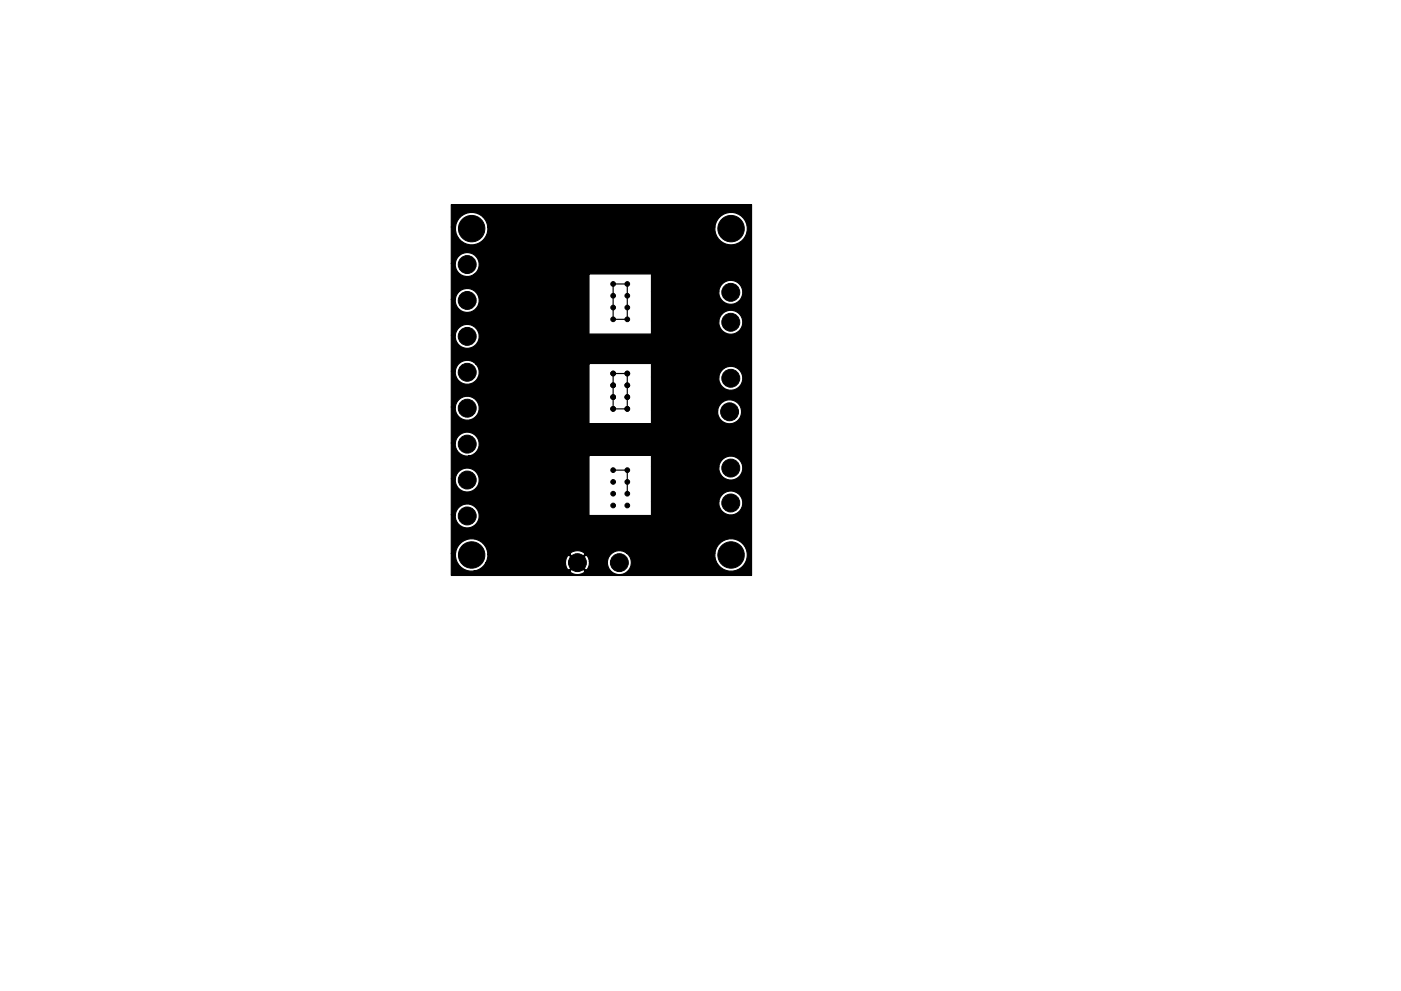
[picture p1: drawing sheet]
<svg xmlns="http://www.w3.org/2000/svg" width="297mm" height="210mm" viewBox="0 0 297 210" stroke-linecap="round" stroke-linejoin="round" font-family="sans-serif">
<g fill="#000" stroke="#000" stroke-width=".21">
<circle cx="99.1" cy="56.1" r="1.9"/>
<circle cx="100" cy="48.5" r="2.8"/>
<circle cx="136" cy="55.7" r=".5"/>
<circle cx="139" cy="55.7" r=".5"/>
<circle cx="142" cy="55.7" r=".5"/>
<circle cx="145" cy="55.7" r=".5"/>
<circle cx="148" cy="55.7" r=".5"/>
<circle cx="151" cy="55.7" r=".5"/>
<circle cx="154" cy="55.7" r=".5"/>
<circle cx="155" cy="48.5" r="2.8"/>
<circle cx="157" cy="55.7" r=".5"/>
<circle cx="99.1" cy="71.4" r="1.9"/>
<circle cx="99.1" cy="79" r="1.9"/>
<circle cx="99.1" cy="63.7" r="1.9"/>
<circle cx="130" cy="67.7" r=".5"/>
<circle cx="130" cy="62.7" r=".5"/>
<circle cx="130" cy="65.2" r=".5"/>
<circle cx="130" cy="60.2" r=".5"/>
<circle cx="130" cy="79.2" r=".5"/>
<circle cx="133" cy="67.7" r=".5"/>
<circle cx="133" cy="62.7" r=".5"/>
<circle cx="133" cy="65.2" r=".5"/>
<circle cx="133" cy="79.2" r=".5"/>
<circle cx="133" cy="60.2" r=".5"/>
<circle cx="136" cy="74.2" r=".5"/>
<circle cx="139" cy="74.2" r=".5"/>
<circle cx="142" cy="74.2" r=".5"/>
<circle cx="145" cy="74.2" r=".5"/>
<circle cx="148" cy="74.2" r=".5"/>
<circle cx="151" cy="74.2" r=".5"/>
<circle cx="154" cy="74.2" r=".5"/>
<circle cx="154.9" cy="62" r="1.9"/>
<circle cx="154.9" cy="68.4" r="1.9"/>
<circle cx="157" cy="74.2" r=".5"/>
<circle cx="99.1" cy="94.2" r="1.9"/>
<circle cx="99.1" cy="86.6" r="1.9"/>
<circle cx="130" cy="81.7" r=".5"/>
<circle cx="130" cy="86.7" r=".5"/>
<circle cx="130" cy="99.7" r=".5"/>
<circle cx="130" cy="84.2" r=".5"/>
<circle cx="133" cy="81.7" r=".5"/>
<circle cx="133" cy="86.7" r=".5"/>
<circle cx="133" cy="99.7" r=".5"/>
<circle cx="133" cy="84.2" r=".5"/>
<circle cx="135" cy="93.7" r=".5"/>
<circle cx="138" cy="93.7" r=".5"/>
<circle cx="145" cy="93.7" r=".5"/>
<circle cx="148" cy="93.7" r=".5"/>
<circle cx="151" cy="93.7" r=".5"/>
<circle cx="154" cy="93.7" r=".5"/>
<circle cx="154.7" cy="87.4" r="1.9"/>
<circle cx="154.9" cy="80.3" r="1.9"/>
<circle cx="154.9" cy="99.3" r="1.9"/>
<circle cx="157" cy="93.7" r=".5"/>
<circle cx="99.1" cy="109.5" r="1.9"/>
<circle cx="99.1" cy="101.8" r="1.9"/>
<circle cx="100" cy="117.7" r="2.8"/>
<circle cx="122.4" cy="119.4" r="1.9"/>
<circle cx="130" cy="107.2" r=".5"/>
<circle cx="130" cy="102.2" r=".5"/>
<circle cx="130" cy="104.7" r=".5"/>
<circle cx="131.3" cy="119.4" r="1.9"/>
<circle cx="133" cy="107.2" r=".5"/>
<circle cx="133" cy="102.2" r=".5"/>
<circle cx="133" cy="104.7" r=".5"/>
<circle cx="136" cy="112.7" r=".5"/>
<circle cx="139" cy="112.7" r=".5"/>
<circle cx="142" cy="112.7" r=".5"/>
<circle cx="145" cy="112.7" r=".5"/>
<circle cx="148" cy="112.7" r=".5"/>
<circle cx="151" cy="112.7" r=".5"/>
<circle cx="154" cy="112.7" r=".5"/>
<circle cx="154.9" cy="106.7" r="1.9"/>
<circle cx="155" cy="117.7" r="2.8"/>
<circle cx="157" cy="112.7" r=".5"/>
</g>
<path d="M130 60.2h3v7.5h-3zM130 79.2h3v7.5h-3zM130 99.7h3v5" fill="none" stroke="#000" stroke-width=".25"/>
<path d="M95.7 43.4h63.6v78.7h-63.6v-4.7h.9v.7a3.4 3.4 0 0 0 3.9 3.1h20.3l.2 .3a2.55 2.55 0 0 0 2.8 0l.2-.3-1.6-1.6-1.6 1.6h-20.3a3.4 3.4 0 0 0 2.5-1.8h16.9l.2 1 .2 .4 .4 .2 1.5-1.6h.4l1.6 1.6a1.75 1.75 0 0 0 .8-1.9h3.8v.5a2.55 2.55 0 0 0 3.7 2 2.55 2.55 0 0 0 .4-4.2h18.7v.7a3.5 3.5 0 0 0 5.2 2.6 3.5 3.5 0 0 0 0-5.9 3.5 3.5 0 0 0-5.2 2.6h-18.7a2.55 2.55 0 0 0-4.1 1.7h-3.8l-.4-1.1-.4-.2-1.6 1.6h-.4l-1.5-1.6a1.72 1.72 0 0 0-.8 1.6h-16.9l.3-.6 .1-1.2h17.4l1.6 1.6 1.6-1.6a2.04 2.04 0 0 0-3.2 0h-17.4v-.2a3.5 3.5 0 0 0-3.4-3.1 3.5 3.5 0 0 0-3.4 3.1h-.9v-8.2h.8v.5a2.55 2.55 0 0 0 3.9 1.9 2.55 2.55 0 0 0 0-4.3 2.55 2.55 0 0 0-3.9 1.9h-.8v-7.6h.8v.5a2.55 2.55 0 0 0 3.9 1.9 2.55 2.55 0 0 0 0-4.3 2.55 2.55 0 0 0-3.9 1.9h-.8v-7.6h.8v.5a2.54 2.54 0 0 0 2.9 2.2h25.5l.1 12.7h13l.1-2.9h14.3v.5a2.55 2.55 0 0 0 3.9 1.9 2.55 2.55 0 0 0 0-4.3 2.55 2.55 0 0 0-3.9 1.9h-14.3v-7.4h14.3v.5a2.55 2.55 0 0 0 3.9 1.9 2.55 2.55 0 0 0 0-4.4 2.55 2.55 0 0 0-3.9 2h-14.3v-2.4l-.1-.1-38.6 .1a2.55 2.55 0 0 0 2.2-2.6 2.55 2.55 0 0 0-2.5-2.4 2.55 2.55 0 0 0-2.6 2.3h-.8v-7.6h.8v.5a2.55 2.55 0 0 0 3.9 1.9 2.55 2.55 0 0 0 0-4.4 2.55 2.55 0 0 0-3.9 2h-.8v-7.7h.8v.5a2.54 2.54 0 0 0 3.6 2.1 2.54 2.54 0 0 0 .8-4.1h24l.1 12.7h13l.1-2.8h14.1v.5a2.55 2.55 0 0 0 3.8 1.9 2.55 2.55 0 0 0 0-4.3 2.55 2.55 0 0 0-3.8 1.9h-14.1v-7.1h14.3v.5a2.55 2.55 0 0 0 3.9 1.9 2.55 2.55 0 0 0 0-4.3 2.55 2.55 0 0 0-3.9 1.9h-14.3v-2.8l-.1-.1-37.1 .1a2.54 2.54 0 0 0-2.7-.6 2.54 2.54 0 0 0-1.7 2.1h-.8v-7.6h.8v.5a2.55 2.55 0 0 0 3.9 1.9 2.55 2.55 0 0 0 0-4.3 2.55 2.55 0 0 0-3.9 1.9h-.8v-7.6h.8v.5a2.55 2.55 0 0 0 3.9 1.9 2.55 2.55 0 0 0 0-4.3 2.55 2.55 0 0 0-3.9 1.9h-.8v-7.6h.8v.5a2.54 2.54 0 0 0 4 1.8h24.4l.1 12.7h13l.1-2.8h14.3v.5a2.55 2.55 0 0 0 3.9 1.9 2.55 2.55 0 0 0 0-4.3 2.55 2.55 0 0 0-3.9 1.9h-14.3v-6.3h14.3v.5a2.55 2.55 0 0 0 3.9 1.9 2.55 2.55 0 0 0 0-4.3 2.55 2.55 0 0 0-3.9 1.9h-14.3v-3.6l-.1-.1-37.5 .1a2.54 2.54 0 0 0-.1-4.3 2.54 2.54 0 0 0-3.9 2h-.8v-7.7h.9v.6a3.5 3.5 0 0 0 3.7 3.1 3.5 3.5 0 0 0 3.1-3.7h48.2v.6a3.5 3.5 0 0 0 5.2 2.6 3.5 3.5 0 0 0 0-5.8 3.5 3.5 0 0 0-5.2 2.6h-48.2l-.1-.7a3.5 3.5 0 0 0-3.6-2.4 3.5 3.5 0 0 0-3.1 3.1h-.9z" fill="#000" stroke="#000" stroke-width=".25"/>
</svg>
